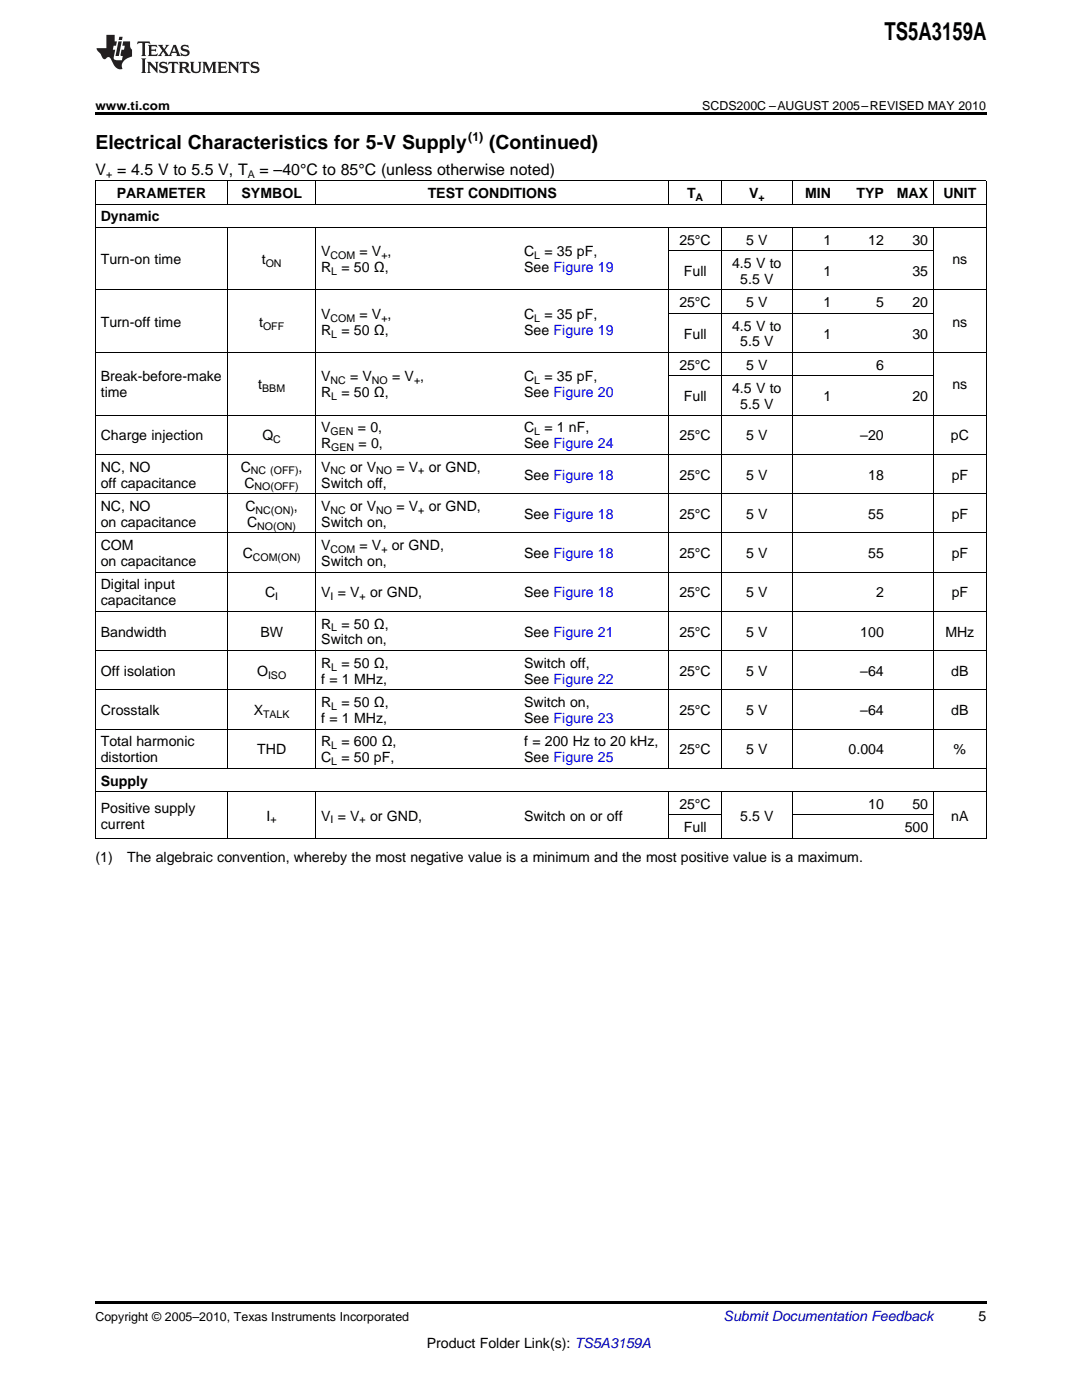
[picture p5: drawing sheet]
<svg xmlns="http://www.w3.org/2000/svg" width="216mm" height="279mm" viewBox="0 0 216 279" stroke-linecap="round" stroke-linejoin="round" font-family="sans-serif">
<defs><g id="words">
<text font-size="4.9" x="176.5" y="7.9">TS5A3159A</text>
<g font-size="3.9">
<text x="19" y="29.7">Electrical Characteristics for 5-V Supply</text>
<text x="97.6" y="29.7">(Continued)</text>
</g>
<g font-size="3.2">
<text x="19" y="34.9">V = 4.5 V to 5.5 V, T</text>
<text x="51.8" y="34.9">= –40°C to 85°C (unless otherwise noted)</text>
</g>
<g font-size="2.8">
<text x="23.3" y="39.5">PARAMETER</text>
<text x="48.2" y="39.5">SYMBOL</text>
<text x="85.3" y="39.5">TEST CONDITIONS</text>
<text x="137.1" y="39.5">T</text>
<text x="149.5" y="39.5">V</text>
<text x="160.7" y="39.5">MIN</text>
<text x="170.9" y="39.5">TYP</text>
<text x="178.9" y="39.5">MAX</text>
<text x="188.2" y="39.5">UNIT</text>
<text x="20.1" y="44.2">Dynamic</text>
<text x="20.1" y="52.7">Turn-on time</text>
<text x="52.2" y="52.7">t</text>
<text x="64.1" y="51.2">V</text>
<text x="71.7" y="51.2">= V ,</text>
<text x="104.6" y="51.2">C</text>
<text x="108.6" y="51.2">= 35 pF,</text>
<text x="135.6" y="48.8">25°C</text>
<text x="146.1" y="53.5">4.5 V to</text>
<text x="148.9" y="48.8">5 V</text>
<text x="164.3" y="48.8">1</text>
<text x="173.2" y="48.8">12</text>
<text x="182.1" y="48.8">30</text>
<text x="190" y="52.7">ns</text>
<text x="64.1" y="54.3">R</text>
<text x="68.1" y="54.3">= 50 Ω,</text>
<text x="104.6" y="54.3">See Figure 19</text>
<text x="136.5" y="55.1">Full</text>
<text x="147.7" y="56.7">5.5 V</text>
<text x="164.3" y="55.1">1</text>
<text x="182.1" y="55.1">35</text>
<text x="20.1" y="65.2">Turn-off time</text>
<text x="51.7" y="65.2">t</text>
<text x="64.1" y="63.6">V</text>
<text x="71.7" y="63.6">= V ,</text>
<text x="104.6" y="63.6">C</text>
<text x="108.6" y="63.6">= 35 pF,</text>
<text x="135.6" y="61.3">25°C</text>
<text x="146.1" y="66">4.5 V to</text>
<text x="148.9" y="61.3">5 V</text>
<text x="164.3" y="61.3">1</text>
<text x="174.8" y="61.3">5</text>
<text x="182.1" y="61.3">20</text>
<text x="190" y="65.2">ns</text>
<text x="64.1" y="66.8">R</text>
<text x="68.1" y="66.8">= 50 Ω,</text>
<text x="104.6" y="66.8">See Figure 19</text>
<text x="136.5" y="67.6">Full</text>
<text x="147.7" y="69.1">5.5 V</text>
<text x="164.3" y="67.6">1</text>
<text x="182.1" y="67.6">30</text>
<text x="20.1" y="76.1">Break-before-make</text>
<text x="51.5" y="77.7">t</text>
<text x="64.1" y="76.1">V</text>
<text x="69.8" y="76.1">= V</text>
<text x="78.2" y="76.1">= V ,</text>
<text x="104.6" y="76.1">C</text>
<text x="108.6" y="76.1">= 35 pF,</text>
<text x="135.6" y="73.8">25°C</text>
<text x="148.9" y="73.8">5 V</text>
<text x="174.8" y="73.8">6</text>
<text x="190" y="77.7">ns</text>
<text x="20.1" y="79.3">time</text>
<text x="64.1" y="79.3">R</text>
<text x="68.1" y="79.3">= 50 Ω,</text>
<text x="104.6" y="79.3">See Figure 20</text>
<text x="136.5" y="80">Full</text>
<text x="146.1" y="78.5">4.5 V to</text>
<text x="147.7" y="81.6">5.5 V</text>
<text x="164.3" y="80">1</text>
<text x="182.1" y="80">20</text>
<text x="20.1" y="87.9">Charge injection</text>
<text x="52.4" y="87.9">Q</text>
<text x="64.1" y="86.3">V</text>
<text x="64.1" y="89.5">R</text>
<text x="71.4" y="86.3">= 0,</text>
<text x="71.5" y="89.5">= 0,</text>
<text x="104.6" y="86.3">C</text>
<text x="104.6" y="89.5">See Figure 24</text>
<text x="108.6" y="86.3">= 1 nF,</text>
<text x="135.6" y="87.9">25°C</text>
<text x="148.9" y="87.9">5 V</text>
<text x="171.7" y="87.9">–20</text>
<text x="189.7" y="87.9">pC</text>
<text x="20.1" y="94.1">NC, NO</text>
<text x="48" y="94.1">C</text>
<text x="59.6" y="94.1">,</text>
<text x="64.1" y="94.1">V</text>
<text x="69.8" y="94.1">or V</text>
<text x="79.1" y="94.1">= V</text>
<text x="85.5" y="94.1">or GND,</text>
<text x="104.6" y="95.7">See Figure 18</text>
<text x="135.6" y="95.7">25°C</text>
<text x="148.9" y="95.7">5 V</text>
<text x="173.2" y="95.7">18</text>
<text x="189.9" y="95.7">pF</text>
<text x="20.1" y="97.3">off capacitance</text>
<text x="20.1" y="102">NC, NO</text>
<text x="48.8" y="97.3">C</text>
<text x="49" y="102">C</text>
<text x="58.7" y="102">,</text>
<text x="64.1" y="97.3">Switch off,</text>
<text x="64.1" y="102">V</text>
<text x="69.8" y="102">or V</text>
<text x="79.1" y="102">= V</text>
<text x="85.5" y="102">or GND,</text>
<text x="20.1" y="105.1">on capacitance</text>
<text x="49.3" y="105.1">C</text>
<text x="64.1" y="105.1">Switch on,</text>
<text x="104.6" y="103.5">See Figure 18</text>
<text x="135.6" y="103.5">25°C</text>
<text x="148.9" y="103.5">5 V</text>
<text x="173.2" y="103.5">55</text>
<text x="189.9" y="103.5">pF</text>
<text x="20.1" y="109.8">COM</text>
<text x="20.1" y="113">on capacitance</text>
<text x="48.4" y="111.4">C</text>
<text x="64.1" y="109.8">V</text>
<text x="64.1" y="113">Switch on,</text>
<text x="71.7" y="109.8">= V</text>
<text x="78.2" y="109.8">or GND,</text>
<text x="104.6" y="111.4">See Figure 18</text>
<text x="135.6" y="111.4">25°C</text>
<text x="148.9" y="111.4">5 V</text>
<text x="173.2" y="111.4">55</text>
<text x="189.9" y="111.4">pF</text>
<text x="20.1" y="117.6">Digital input</text>
<text x="52.9" y="119.2">C</text>
<text x="64.1" y="119.2">V = V</text>
<text x="73.8" y="119.2">or GND,</text>
<text x="104.6" y="119.2">See Figure 18</text>
<text x="135.6" y="119.2">25°C</text>
<text x="148.9" y="119.2">5 V</text>
<text x="174.8" y="119.2">2</text>
<text x="189.9" y="119.2">pF</text>
<text x="20.1" y="120.8">capacitance</text>
<text x="64.1" y="125.4">R</text>
<text x="68.1" y="125.4">= 50 Ω,</text>
<text x="20.1" y="127">Bandwidth</text>
<text x="52" y="127">BW</text>
<text x="64.1" y="128.6">Switch on,</text>
<text x="104.6" y="127">See Figure 21</text>
<text x="135.6" y="127">25°C</text>
<text x="148.9" y="127">5 V</text>
<text x="171.7" y="127">100</text>
<text x="188.6" y="127">MHz</text>
<text x="20.1" y="134.9">Off isolation</text>
<text x="51.3" y="134.9">O</text>
<text x="64.1" y="133.3">R</text>
<text x="64.1" y="136.5">f = 1 MHz,</text>
<text x="68.1" y="133.3">= 50 Ω,</text>
<text x="104.6" y="133.3">Switch off,</text>
<text x="104.6" y="136.5">See Figure 22</text>
<text x="135.6" y="134.9">25°C</text>
<text x="148.9" y="134.9">5 V</text>
<text x="171.7" y="134.9">–64</text>
<text x="189.8" y="134.9">dB</text>
<text x="20.1" y="142.7">Crosstalk</text>
<text x="50.6" y="142.7">X</text>
<text x="64.1" y="141.1">R</text>
<text x="68.1" y="141.1">= 50 Ω,</text>
<text x="104.6" y="141.1">Switch on,</text>
<text x="135.6" y="142.7">25°C</text>
<text x="148.9" y="142.7">5 V</text>
<text x="171.7" y="142.7">–64</text>
<text x="189.8" y="142.7">dB</text>
<text x="20.1" y="148.9">Total harmonic</text>
<text x="64.1" y="144.3">f = 1 MHz,</text>
<text x="64.1" y="148.9">R</text>
<text x="68.1" y="148.9">= 600 Ω,</text>
<text x="104.6" y="144.3">See Figure 23</text>
<text x="104.6" y="148.9">f = 200 Hz to 20 kHz,</text>
<text x="20.1" y="152.1">distortion</text>
<text x="51.3" y="150.5">THD</text>
<text x="64.1" y="152.1">C</text>
<text x="68.1" y="152.1">= 50 pF,</text>
<text x="104.6" y="152.1">See Figure 25</text>
<text x="135.6" y="150.5">25°C</text>
<text x="148.9" y="150.5">5 V</text>
<text x="169.3" y="150.5">0.004</text>
<text x="190.3" y="150.5">%</text>
<text x="20.1" y="156.8">Supply</text>
<text x="135.6" y="161.4">25°C</text>
<text x="173.2" y="161.4">10</text>
<text x="182.1" y="161.4">50</text>
<text x="20.1" y="162.2">Positive supply</text>
<text x="20.1" y="165.3">current</text>
<text x="53.2" y="163.8">I</text>
<text x="64.1" y="163.8">V = V</text>
<text x="73.8" y="163.8">or GND,</text>
<text x="104.6" y="163.8">Switch on or off</text>
<text x="136.5" y="166.1">Full</text>
<text x="147.7" y="163.8">5.5 V</text>
<text x="180.5" y="166.1">500</text>
<text x="189.8" y="163.8">nA</text>
<text x="19" y="171.9">(1)</text>
<text x="25.4" y="171.9">The algebraic convention, whereby the most negative value is a minimum and the most positive value is a maximum.</text>
<text x="195.3" y="263.6">5</text>
<text x="85.2" y="269">Product Folder Link(s): TS5A3159A</text>
</g>
<text font-size="2.8" fill="#0000c8" x="144.4" y="263.6">Submit Documentation Feedback</text>
<g font-size="2.5">
<text x="19" y="21.9">www.ti.com</text>
<text x="140.1" y="21.9">SCDS200C –AUGUST 2005–REVISED MAY 2010</text>
<text x="93.4" y="28.2">(1)</text>
<text x="19" y="263.6">Copyright © 2005–2010, Texas Instruments Incorporated</text>
</g>
<g font-size="2.1">
<text x="21.2" y="35.5">+</text>
<text x="49.4" y="35.5">A</text>
<text x="138.8" y="40.1">A</text>
<text x="151.3" y="40.1">+</text>
<text x="53" y="53.3">ON</text>
<text x="66" y="51.7">COM</text>
<text x="76.1" y="51.7">+</text>
<text x="106.6" y="51.7">L</text>
<text x="66.1" y="54.9">L</text>
<text x="52.5" y="65.8">OFF</text>
<text x="66" y="64.2">COM</text>
<text x="76.1" y="64.2">+</text>
<text x="106.6" y="64.2">L</text>
<text x="66.1" y="67.4">L</text>
<text x="66" y="76.7">NC</text>
<text x="74.2" y="76.7">NO</text>
<text x="82.6" y="76.7">+</text>
<text x="106.6" y="76.7">L</text>
<text x="52.3" y="78.3">BBM</text>
<text x="66.1" y="79.9">L</text>
<text x="54.5" y="88.4">C</text>
<text x="66" y="86.9">GEN</text>
<text x="106.6" y="86.9">L</text>
<text x="50.1" y="94.7">NC (OFF)</text>
<text x="66" y="94.7">NC</text>
<text x="66.1" y="90">GEN</text>
<text x="75.1" y="94.7">NO</text>
<text x="83.5" y="94.7">+</text>
<text x="50.8" y="97.9">NO(OFF)</text>
<text x="51" y="102.5">NC(ON)</text>
<text x="51.3" y="105.7">NO(ON)</text>
<text x="66" y="102.5">NC</text>
<text x="75.1" y="102.5">NO</text>
<text x="83.5" y="102.5">+</text>
<text x="50.4" y="111.9">COM(ON)</text>
<text x="66" y="110.3">COM</text>
<text x="76.1" y="110.3">+</text>
<text x="54.9" y="119.8">I</text>
<text x="66" y="119.8">I</text>
<text x="71.8" y="119.8">+</text>
<text x="66.1" y="126">L</text>
<text x="53.5" y="135.4">ISO</text>
<text x="66.1" y="133.8">L</text>
<text x="52.5" y="143.3">TALK</text>
<text x="66.1" y="141.7">L</text>
<text x="66.1" y="149.5">L</text>
<text x="66.1" y="152.7">L</text>
<text x="54" y="164.3">+</text>
<text x="66" y="164.3">I</text>
<text x="71.8" y="164.3">+</text>
</g>
</g></defs>
<g fill="#231f20">
<path d="M27.5 8.3l-.1 .5 .4-.2h.6v.1v2.1l-.2 .4h1l-.3-.4v-2.1l.1-.1h.5l.5 .2-.2-.5zM29.5 9l.2 .3v1.5l-.2 .4h1.8l.2-.6a1.04 1.04 0 0 1-1.3 .2v-.7h.6l.3 .2v-.6l-.3 .2h-.6v-.6l.8-.1 .4 .3-.2-.5zM31.5 9l.9 1.1-.9 1.1h.8l-.2-.2 .5-.7 .4 .7-.2 .2h1.5l-.1-.2 .1-.4h.9l.1 .4-.2 .2h1l-.3-.3-.7-1.9h-.5l-.9 2-.8-1 .9-1h-.8l.1 .3-.3 .5-.4-.6 .2-.2zM34.7 9.3l.4 1h-.7zM36.3 9.1a.63 .63 0 0 0-.2 .7 .63 .63 0 0 0 .6 .4l.6 .2 .1 .2a.75 .75 0 0 1-.7 .4 .75 .75 0 0 1-.6-.5l.1 .7 .1-.1a1.11 1.11 0 0 0 1.5-.6 1.13 1.13 0 0 0-1.2-.8l-.1-.4a1.04 1.04 0 0 1 1.2 .2l-.2-.5-.1 .1-.5-.2zM28.2 11.7l.2 .3v2.2l-.2 .4h1l-.3-.4v-2.2l.3-.3zM29.3 12.3l.3 .4v1.5l-.3 .4h.8l-.2-.4v-1.3l1.5 1.7v-1.9l.2-.4h-.7l.2 .4v.9l-1.1-1.3zM32 12.5a.62 .62 0 0 0-.2 .7 .62 .62 0 0 0 .6 .4l.6 .1 .1 .3a.76 .76 0 0 1-.7 .3 .76 .76 0 0 1-.6-.4l.1 .7 .1-.1a1.11 1.11 0 0 0 1.5-.6 1.13 1.13 0 0 0-1.2-.8l-.1-.4a1.04 1.04 0 0 1 1.2 .2l-.2-.6-.1 .1-.5-.1zM33.7 12.3l-.2 .7a.61 .61 0 0 1 .8-.4v1.6l-.2 .4h.9l-.2-.4v-1.6a.63 .63 0 0 1 .8 .4l-.2-.7zM35.6 12.3l.3 .4v1.5l-.3 .4h1l-.2-.2v-.8l.5 .2a.76 .76 0 0 0 1.2 .7l-1-1a.58 .58 0 0 0 .6-.5 .58 .58 0 0 0-.5-.6zM36.4 12.7l.1-.1a.45 .45 0 0 1 .5 .1 .45 .45 0 0 1 .1 .5l-.7 .2zM37.9 12.3l.2 .2a2.17 2.17 0 0 0 .3 1.9 .99 .99 0 0 0 1.6-.6v-1.1l.2-.4h-.7l.2 .2a1.92 1.92 0 0 1-.2 1.8 .6 .6 0 0 1-.9-.5v-1.1l.2-.4zM40.4 12.3l.2 .4v1.5l-.2 .4h.7l-.2-.4v-1.4l.8 1.8 .8-1.8v1.4l-.2 .4h.9l-.2-.4v-1.5l.2-.4h-.8l-.6 1.5-.6-1.5zM43.4 12.3l.2 .4v1.5l-.2 .4h1.8l.2-.6a1.04 1.04 0 0 1-1.3 .2v-.7h.5l.4 .2v-.6l-.4 .2h-.5v-.7h.8l.3 .3-.1-.6zM45.5 12.3l.2 .4v1.5l-.2 .4h.7l-.2-.4v-1.3l1.5 1.7v-1.9l.2-.4h-.7l.2 .4v.9l-1.1-1.3zM47.9 12.3l-.1 .7a.61 .61 0 0 1 .8-.4v1.6l-.3 .4h1l-.3-.4 .1-1.6a.63 .63 0 0 1 .7 .4l-.1-.7zM50.2 12.5a.62 .62 0 0 0-.2 .7 .62 .62 0 0 0 .6 .4l.6 .1 .2 .3a.76 .76 0 0 1-.8 .3 .76 .76 0 0 1-.6-.4l.1 .7 .2-.1a1.11 1.11 0 0 0 1.5-.6 1.13 1.13 0 0 0-1.3-.8l-.1-.4a1.04 1.04 0 0 1 1.2 .2l-.1-.6-.2 .1-.5-.1z"/>
<path d="M21.2 7v2.6h-1.9l.1 .4 .7 .9a.91 .91 0 0 0 1 .9 .56 .56 0 0 1 .5-.4 .56 .56 0 0 1 .5 .3l.4 .8a1.53 1.53 0 0 0 1.9 1.2 1.54 1.54 0 0 1 1-2.1l.9-.3v-1.4a1.52 1.52 0 0 1-.3-1.6h-1.4l-.2 .8h.5l-.2 .8h-.4l-.2 1v.2l.4 .1-.2 .8a1.93 1.93 0 0 1-1.6-.2l.3-1.9h-.5l.2-.8h.4l.2-.8h-.4v-1.3zM23.6 8.3l-.6 2.9h.7l.6-2.9zM23.8 7.3l-.1 .7h.6l.2-.7z"/>
</g>
<path d="M19 22.5h177.8v.5h-177.8zM19 259.7h177.8v.5h-177.8z" fill="#000"/>
<g fill="none" stroke="#000" stroke-width=".2">
<path d="M19 36.1h177.8M19.1 36.1v131.3M45.4 36.1v4.7M63 36.1v4.7M133.4 36.1v4.7M144 36.1v4.7M158.1 36.1v4.7M186.2 36.1v4.7M196.8 36.1v131.3M19 57.9h177.8M19 45.4h177.8M19 40.7h177.8"/>
<path d="M45.4 45.4v108M63 45.4v108M133.4 45.4v108M133.5 50h52.8M144 45.4v108M158.1 45.4v108M186.2 45.4v108M19 70.4h177.8M133.5 75h52.8M133.5 62.5h52.8M19 98.5h177.8M19 90.7h177.8"/>
<path d="M19 82.8h177.8M19 114.2h177.8M19 106.3h177.8M19 137.7h177.8M19 129.8h177.8M19 122h177.8M19 158h177.8M19 153.3h177.8M19 145.5h177.8M45.4 158v9.4M63 158v9.4M133.4 158v9.4"/>
<path d="M144 158v9.4M158.1 158v9.4M186.2 158v9.4M19 167.3h177.8M133.5 162.6h10.5M158.1 162.6h28.2"/>
</g>
<use href="#words"/>
</svg>
